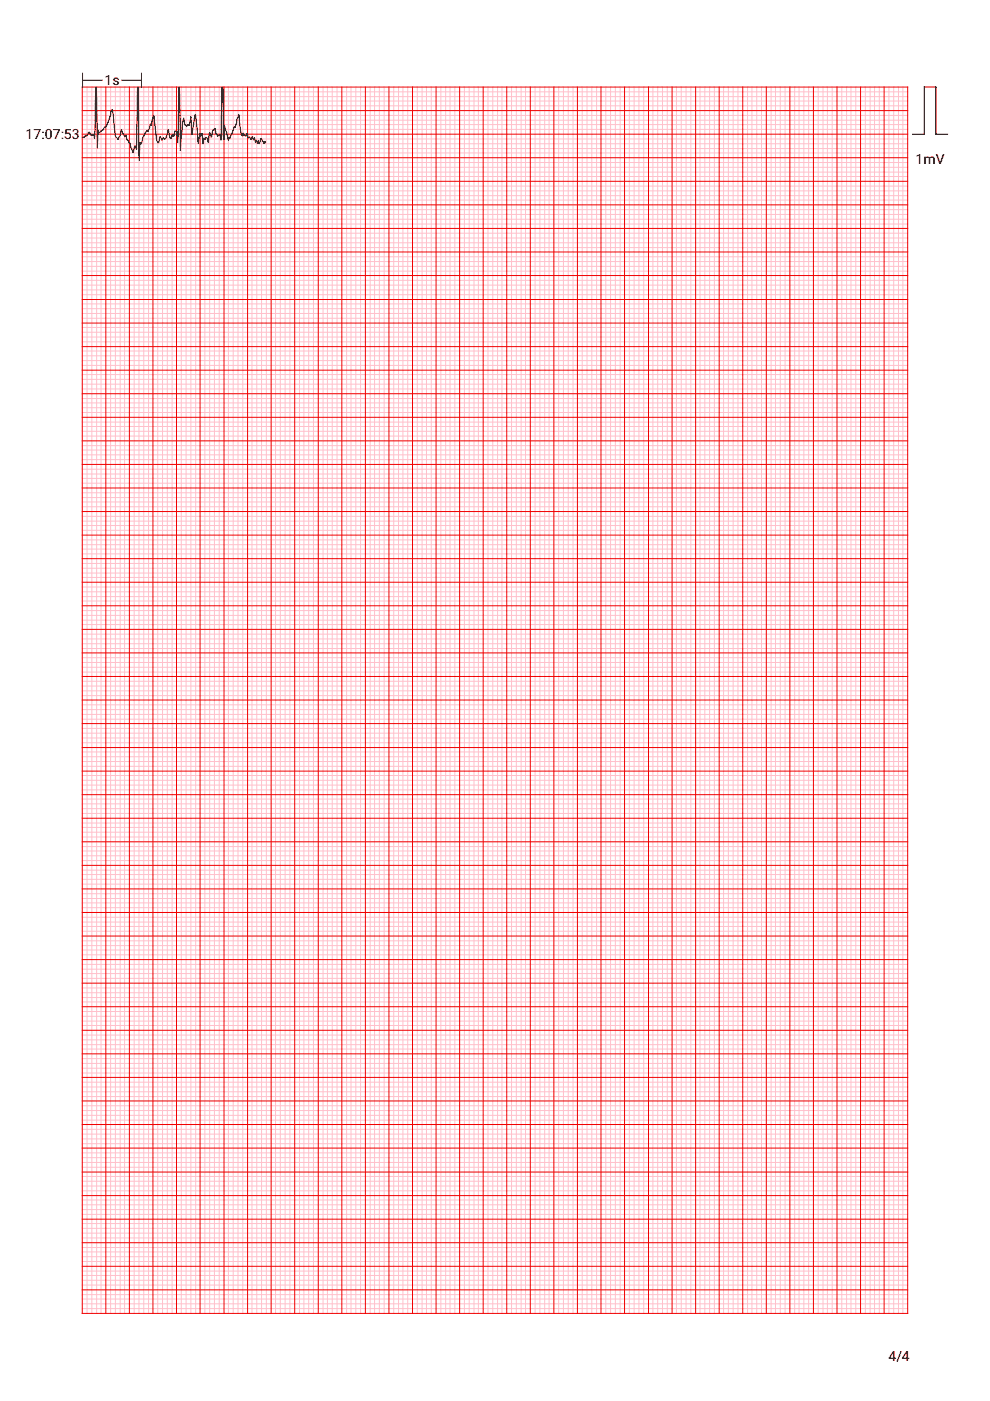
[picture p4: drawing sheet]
<svg xmlns="http://www.w3.org/2000/svg" width="210mm" height="297mm" viewBox="0 0 210 297" stroke-linecap="round" stroke-linejoin="round" font-family="sans-serif">
<defs><g id="words">
<g font-size="3">
<text x="22.1" y="18">1s</text>
<text x="5.4" y="29.5">17:07:53</text>
<text x="194.1" y="34.8">1mV</text>
<text x="188.4" y="288.7">4/4</text>
</g>
</g></defs>
<g fill="none" stroke="#ffc0cb" stroke-width=".21">
<path d="M17.4 19.5h175M18.5 18.5v260M19.5 18.5v260M20.5 18.5v260M21.4 18.5v260M23.5 18.5v260M24.5 18.5v260M25.5 18.5v260M26.4 18.5v260M28.4 18.5v260M29.5 18.5v260M30.5 18.5v260"/>
<path d="M31.5 18.5v260M33.4 18.5v260M34.5 18.5v260M35.5 18.5v260M36.5 18.5v260M38.4 18.5v260M39.5 18.5v260M40.5 18.5v260M41.5 18.5v260M43.4 18.5v260M44.4 18.5v260M45.5 18.5v260"/>
<path d="M46.5 18.5v260M48.4 18.5v260M49.4 18.5v260M50.5 18.5v260M51.5 18.5v260M53.4 18.5v260M54.4 18.5v260M55.5 18.5v260M56.5 18.5v260M58.4 18.5v260M59.4 18.5v260M60.5 18.5v260"/>
<path d="M61.5 18.5v260M63.5 18.5v260M64.4 18.5v260M65.4 18.5v260M66.5 18.5v260M68.5 18.5v260M69.4 18.5v260M70.4 18.5v260M71.5 18.5v260M73.5 18.5v260M74.4 18.5v260M75.4 18.5v260"/>
<path d="M76.5 18.5v260M78.5 18.5v260M79.4 18.5v260M80.4 18.5v260M81.4 18.5v260M83.5 18.5v260M84.5 18.5v260M85.4 18.5v260M86.4 18.5v260M88.5 18.5v260M89.5 18.5v260M90.4 18.5v260"/>
<path d="M91.4 18.5v260M93.5 18.5v260M94.5 18.5v260M95.4 18.5v260M96.4 18.5v260M98.5 18.5v260M99.5 18.5v260M100.5 18.5v260M101.4 18.5v260M103.5 18.5v260M104.5 18.5v260M105.5 18.5v260"/>
<path d="M106.4 18.5v260M108.5 18.5v260M109.5 18.5v260M110.5 18.5v260M111.4 18.5v260M113.5 18.5v260M114.5 18.5v260M115.5 18.5v260M116.4 18.5v260M118.4 18.5v260M119.5 18.5v260M120.5 18.5v260"/>
<path d="M121.5 18.5v260M123.4 18.5v260M124.5 18.5v260M125.5 18.5v260M126.5 18.5v260M128.4 18.5v260M129.5 18.5v260M130.5 18.5v260M131.5 18.5v260M133.4 18.5v260M134.5 18.5v260M135.5 18.5v260"/>
<path d="M136.5 18.5v260M138.4 18.5v260M139.4 18.5v260M140.5 18.5v260M141.5 18.5v260M143.4 18.5v260M144.4 18.5v260M145.5 18.5v260M146.5 18.5v260M148.4 18.5v260M149.4 18.5v260M150.5 18.5v260"/>
<path d="M151.5 18.5v260M153.4 18.5v260M154.4 18.5v260M155.4 18.5v260M156.5 18.5v260M158.5 18.5v260M159.4 18.5v260M160.4 18.5v260M161.5 18.5v260M163.5 18.5v260M164.4 18.5v260M165.4 18.5v260"/>
<path d="M166.5 18.5v260M168.5 18.5v260M169.4 18.5v260M170.4 18.5v260M171.4 18.5v260M173.5 18.5v260M174.5 18.5v260M175.4 18.5v260M176.4 18.5v260M178.5 18.5v260M179.5 18.5v260M180.4 18.5v260"/>
<path d="M181.4 18.5v260M183.5 18.5v260M184.5 18.5v260M185.4 18.5v260M186.4 18.5v260M188.5 18.5v260M189.5 18.5v260M190.5 18.5v260M191.4 18.5v260M17.4 20.5h175M17.4 21.4h175M17.4 22.4h175"/>
<path d="M17.4 24.5h175M17.4 25.5h175M17.4 26.4h175M17.4 27.4h175M17.4 29.5h175M17.4 30.5h175M17.4 31.5h175M17.4 32.4h175M17.4 34.5h175M17.4 35.5h175M17.4 36.5h175M17.4 37.4h175"/>
<path d="M17.4 39.5h175M17.4 40.5h175M17.4 41.5h175M17.4 42.4h175M17.4 44.4h175M17.4 45.5h175M17.4 46.5h175M17.4 47.5h175M17.4 49.4h175M17.4 50.5h175M17.4 51.5h175M17.4 52.5h175"/>
<path d="M17.4 54.4h175M17.4 55.5h175M17.4 56.5h175M17.4 57.5h175M17.4 59.4h175M17.4 60.5h175M17.4 61.5h175M17.4 62.5h175M17.4 64.4h175M17.4 65.4h175M17.4 66.5h175M17.4 67.5h175"/>
<path d="M17.4 69.4h175M17.4 70.4h175M17.4 71.5h175M17.4 72.5h175M17.4 74.4h175M17.4 75.4h175M17.4 76.5h175M17.4 77.5h175M17.4 79.4h175M17.4 80.4h175M17.4 81.4h175M17.4 82.5h175"/>
<path d="M17.4 84.5h175M17.4 85.4h175M17.4 86.4h175M17.4 87.5h175M17.4 89.5h175M17.4 90.4h175M17.4 91.4h175M17.4 92.5h175M17.4 94.5h175M17.4 95.4h175M17.4 96.4h175M17.4 97.5h175"/>
<path d="M17.4 99.5h175M17.4 100.5h175M17.4 101.4h175M17.4 102.4h175M17.4 104.5h175M17.4 105.5h175M17.4 106.4h175M17.4 107.4h175M17.4 109.5h175M17.4 110.5h175M17.4 111.4h175M17.4 112.4h175"/>
<path d="M17.4 114.5h175M17.4 115.5h175M17.4 116.4h175M17.4 117.4h175M17.4 119.5h175M17.4 120.5h175M17.4 121.5h175M17.4 122.4h175M17.4 124.5h175M17.4 125.5h175M17.4 126.5h175M17.4 127.4h175"/>
<path d="M17.4 129.5h175M17.4 130.5h175M17.4 131.5h175M17.4 132.4h175M17.4 134.5h175M17.4 135.5h175M17.4 136.5h175M17.4 137.5h175M17.4 139.4h175M17.4 140.5h175M17.4 141.5h175M17.4 142.5h175"/>
<path d="M17.4 144.4h175M17.4 145.5h175M17.4 146.5h175M17.4 147.5h175M17.4 149.4h175M17.4 150.5h175M17.4 151.5h175M17.4 152.5h175M17.4 154.4h175M17.4 155.4h175M17.4 156.5h175M17.4 157.5h175"/>
<path d="M17.4 159.4h175M17.4 160.4h175M17.4 161.5h175M17.4 162.5h175M17.4 164.4h175M17.4 165.4h175M17.4 166.5h175M17.4 167.5h175M17.4 169.4h175M17.4 170.4h175M17.4 171.4h175M17.4 172.5h175"/>
<path d="M17.4 174.5h175M17.4 175.4h175M17.4 176.4h175M17.4 177.5h175M17.4 179.5h175M17.4 180.4h175M17.4 181.4h175M17.4 182.5h175M17.4 184.5h175M17.4 185.4h175M17.4 186.4h175M17.4 187.5h175"/>
<path d="M17.4 189.5h175M17.4 190.5h175M17.4 191.4h175M17.4 192.4h175M17.4 194.5h175M17.4 195.5h175M17.4 196.4h175M17.4 197.4h175M17.4 199.5h175M17.4 200.5h175M17.4 201.4h175M17.4 202.4h175"/>
<path d="M17.4 204.5h175M17.4 205.5h175M17.4 206.4h175M17.4 207.4h175M17.4 209.5h175M17.4 210.5h175M17.4 211.5h175M17.4 212.4h175M17.4 214.5h175M17.4 215.5h175M17.4 216.5h175M17.4 217.4h175"/>
<path d="M17.4 219.5h175M17.4 220.5h175M17.4 221.5h175M17.4 222.4h175M17.4 224.5h175M17.4 225.5h175M17.4 226.5h175M17.4 227.5h175M17.4 229.4h175M17.4 230.5h175M17.4 231.5h175M17.4 232.5h175"/>
<path d="M17.4 234.4h175M17.4 235.5h175M17.4 236.5h175M17.4 237.5h175M17.4 239.4h175M17.4 240.5h175M17.4 241.5h175M17.4 242.5h175M17.4 244.4h175M17.4 245.4h175M17.4 246.5h175M17.4 247.5h175"/>
<path d="M17.4 249.4h175M17.4 250.4h175M17.4 251.5h175M17.4 252.5h175M17.4 254.4h175M17.4 255.4h175M17.4 256.5h175M17.4 257.5h175M17.4 259.4h175M17.4 260.4h175M17.4 261.5h175M17.4 262.5h175"/>
<path d="M17.4 264.5h175M17.4 265.4h175M17.4 266.4h175M17.4 267.5h175M17.4 269.5h175M17.4 270.4h175M17.4 271.4h175M17.4 272.5h175M17.4 274.5h175M17.4 275.4h175M17.4 276.4h175M17.4 277.5h175"/>
</g>
<g fill="none" stroke="#f00000" stroke-width=".21">
<path d="M17.4 18.5h175v260h-175zM22.4 18.5v260M27.4 18.5v260M32.4 18.5v260M37.4 18.5v260M42.4 18.5v260M47.5 18.5v260M52.5 18.5v260M57.5 18.5v260M62.5 18.5v260M67.5 18.5v260M72.5 18.5v260"/>
<path d="M77.5 18.5v260M82.5 18.5v260M87.5 18.5v260M92.5 18.5v260M97.5 18.5v260M102.4 18.5v260M107.4 18.5v260M112.4 18.5v260M117.4 18.5v260M122.4 18.5v260M127.4 18.5v260M132.4 18.5v260"/>
<path d="M137.5 18.5v260M142.5 18.5v260M147.5 18.5v260M152.5 18.5v260M157.5 18.5v260M162.5 18.5v260M167.5 18.5v260M172.5 18.5v260M177.5 18.5v260M182.5 18.5v260M187.5 18.5v260M17.4 23.5h175"/>
<path d="M17.4 28.4h175M17.4 33.4h175M17.4 38.4h175M17.4 43.4h175M17.4 48.4h175M17.4 53.4h175M17.4 58.4h175M17.4 63.5h175M17.4 68.5h175M17.4 73.5h175M17.4 78.5h175M17.4 83.5h175"/>
<path d="M17.4 88.5h175M17.4 93.5h175M17.4 98.5h175M17.4 103.5h175M17.4 108.5h175M17.4 113.5h175M17.4 118.4h175M17.4 123.4h175M17.4 128.4h175M17.4 133.4h175M17.4 138.4h175M17.4 143.4h175"/>
<path d="M17.4 148.4h175M17.4 153.4h175M17.4 158.5h175M17.4 163.5h175M17.4 168.5h175M17.4 173.5h175M17.4 178.5h175M17.4 183.5h175M17.4 188.5h175M17.4 193.5h175M17.4 198.5h175M17.4 203.5h175"/>
<path d="M17.4 208.4h175M17.4 213.4h175M17.4 218.4h175M17.4 223.4h175M17.4 228.4h175M17.4 233.4h175M17.4 238.4h175M17.4 243.4h175M17.4 248.5h175M17.4 253.5h175M17.4 258.5h175M17.4 263.5h175"/>
<path d="M17.4 268.5h175M17.4 273.5h175"/>
</g>
<path d="M17.5 15.5v3M17.5 17h4.2M25.8 17h4.2M30 15.5v3M17.4 29.1l.4-.1 .1 .1 .2-.4 .1 .2 .2-.1 .3-.7 .2-.1 .3 .7 .6-.2 .2 .9 .3-10.9 .3 12.9 .2-3.9 .2 .7 .3-.5 .1 .1 .4-.3 .1 .1 .2-.7h.3l.3-.4 .8-2.9 .3-.4 .7 5.9 .5 .5 .4-.8 .3-1.3 .2 .7 .5 .8 .3-.3 .2 1 .5 .7 .1-.1 .2 1.1 .4 .8 .1 .1 .4-1.4 .3 .9 .2-13.3h.2l.2 15.5 .1-3.9 .2 .5 .5-1.6 .1-.2 .1 .1 .6-1.3 .2 .3 .1-.4a1.26 1.26 0 0 0 .4-1.1l.1-.2 .1 .4 .3-1.4 .4-.6 .5 4.7 .1 .6 .3 .4 .4-1.4 .4 .9 .3-.6 .2 .3 .3-.1 .5-2 .2 .9a1.09 1.09 0 0 0 .4 1.1l.2-.8 .1 .4 .2-.6 .1 .6 .2-1.1 .1-.2 .1 .2 .2-.1 .2 2.5 .4-11.8 .2 13.5 .4-5.5 .3-1.5 .2 1.3 .2 .3 .1-.1 .1 .3 .3-.4 .2 .3 .4-2 .3 3.9 .5-3.8 .2-.5 .6 6.1 .4-2.1 .1 .6 .3-.6 .2 2.2 .2-1.3 .3 .4 .1-.5 .3 .2 .2 .9 .3-2.1 .4 1 .2-1.4 .2-.2 .1 .2 .2-.5 .2 1 .4 .7 .5-.5 .2 1.4 .2-11.3h.2l.2 11.2 .1-3.2 .9 3.2 .1-.6 .2 .3 .9-2.6 .2 .3 .4-2 .2-.1 .2-.8 .3 3.2 .3 1.3 .1-.1 .1 .3 .1-.7 .2 .5 .1-.1 .2 .3h.2l.2-.6 .1 .9 .4-.2 .3 .6 .1-.5 .2-.1 .2 .7 .2-.5 .2 1 .2-.5 .3 .7 .1-.6 .2 .7 .4-1.1 .6 1.1 .2-.6 .1 .4M193.5 28.4h2.5v-10h2.4v10h2.5" fill="none" stroke="#000" stroke-width=".21"/>
<use href="#words"/>
</svg>
